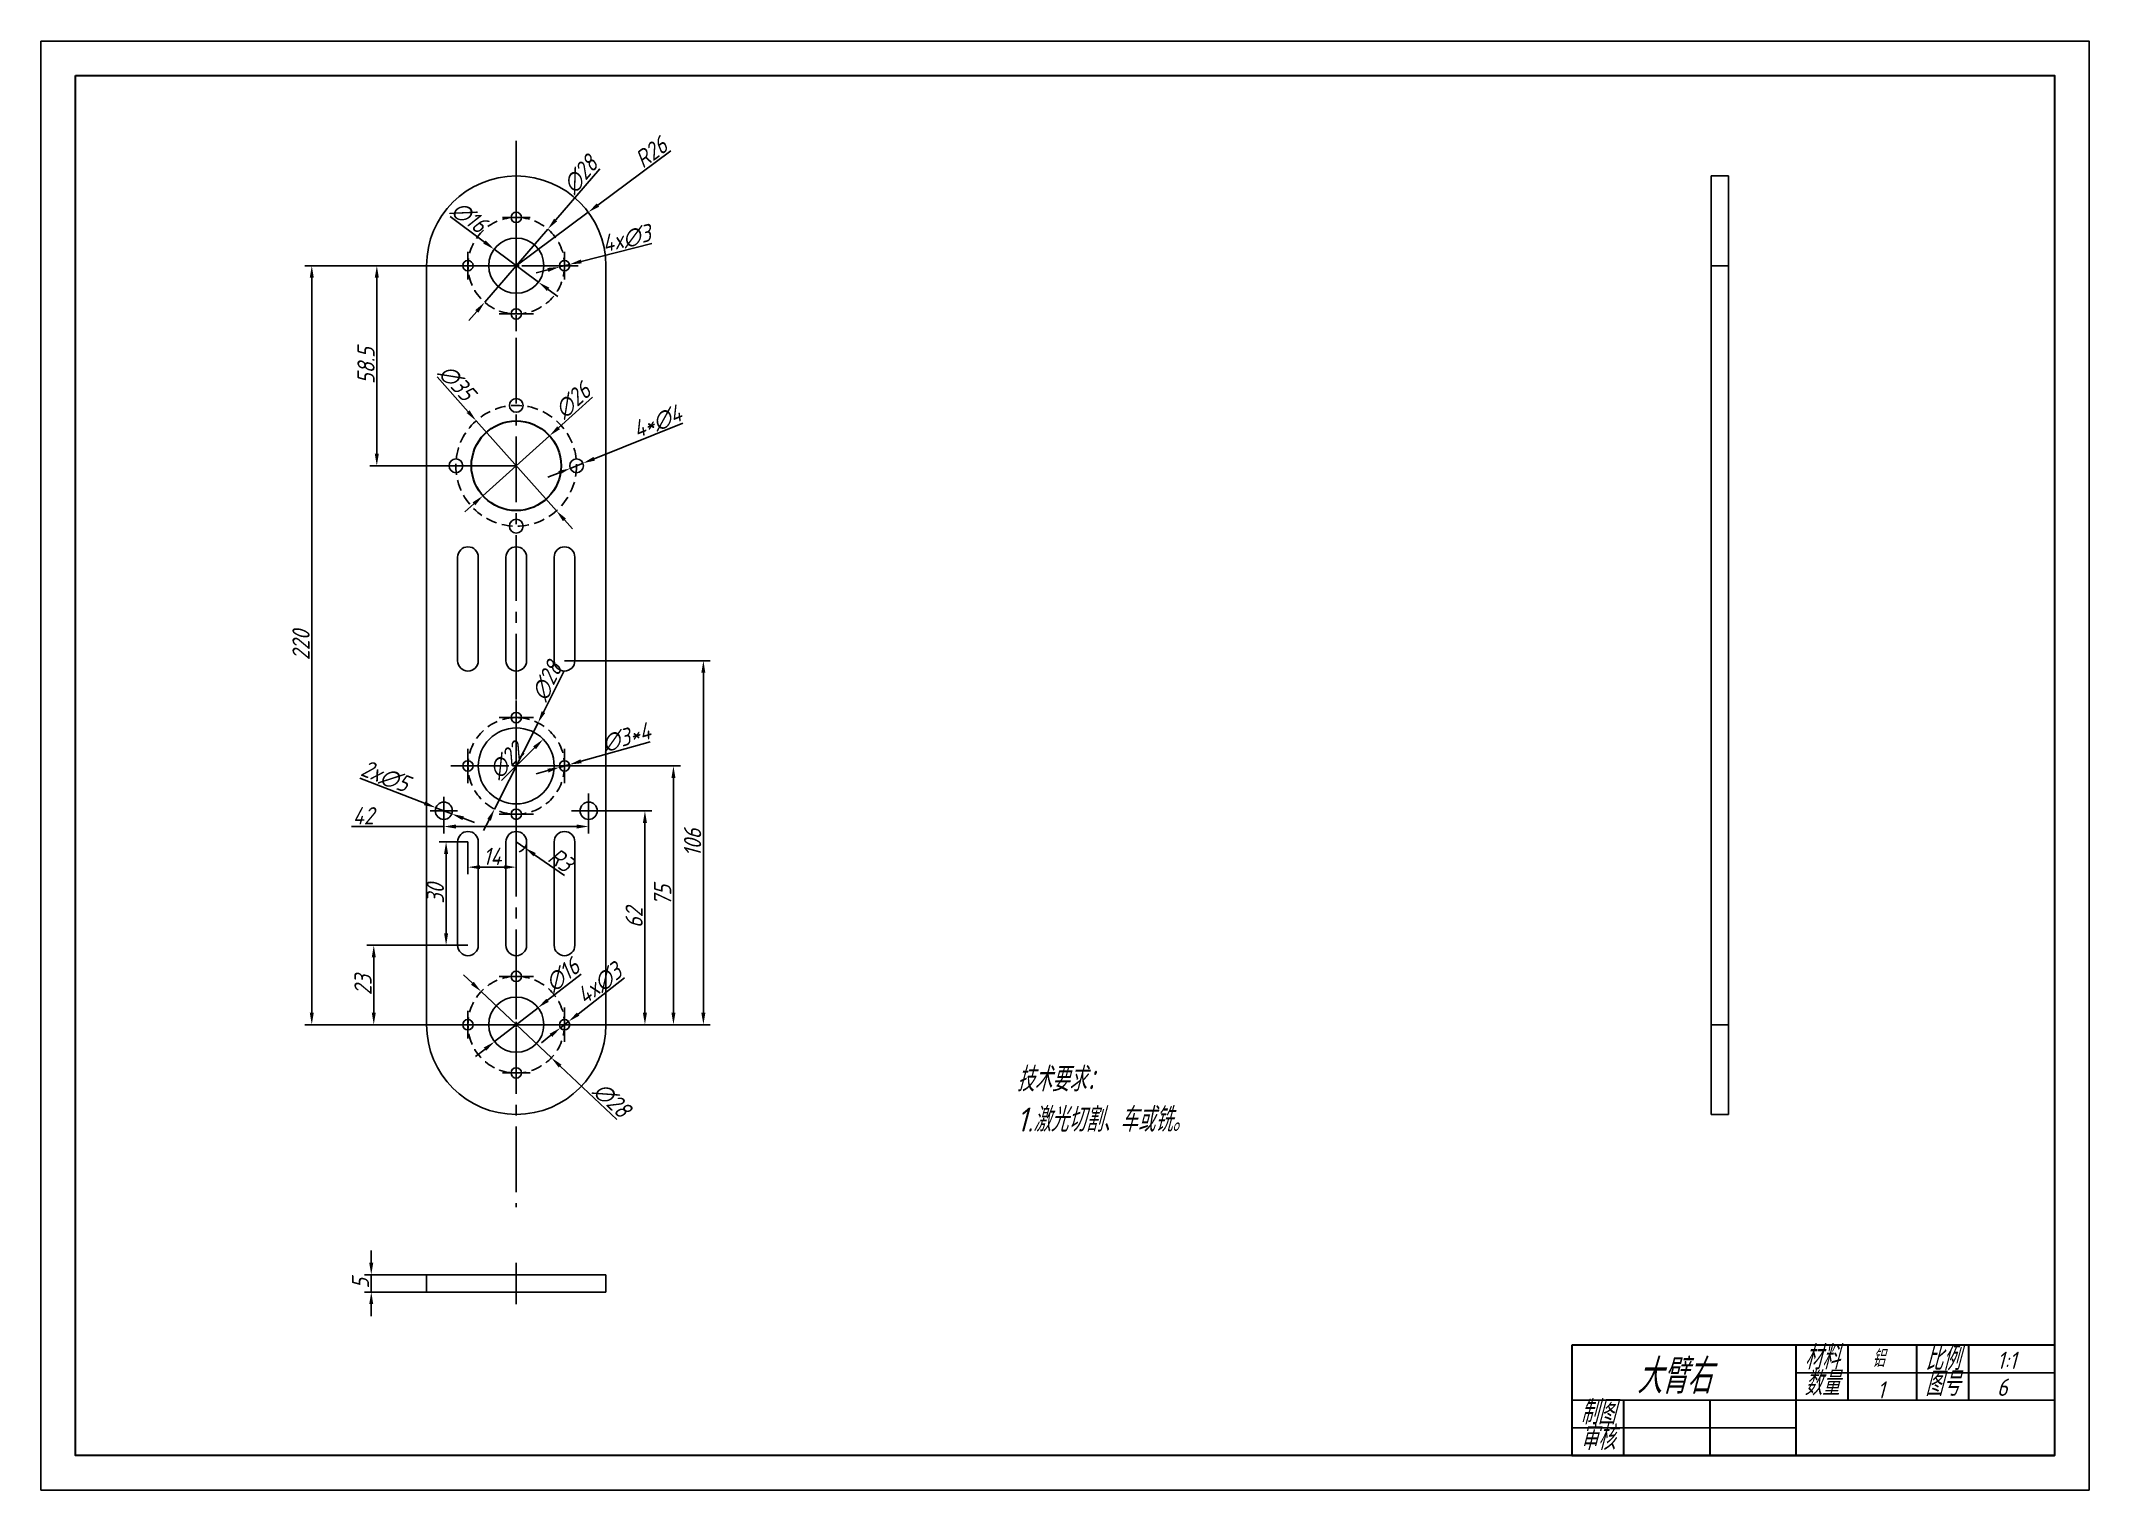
# Model space of a CAD drawing. Header units: millimetres. Extents: x 2734 to 3328, y 1528 to 1948.
import ezdxf

# ---------------------------------------------------------------- set-up
doc = ezdxf.new("R2010")
doc.units = ezdxf.units.MM
doc.linetypes.add('CENTER2', pattern=[28.575, 19.05, -3.175, 3.175, -3.175])
doc.linetypes.add('HIDDEN2', pattern=[4.7625, 3.175, -1.5875])
for name, color, linetype in [('10', 7, 'Continuous'), ('中心线', 1, 'CENTER2'), ('细实线', 3, 'Continuous'), ('虚线', 2, 'HIDDEN2')]:
    doc.layers.add(name, color=color, linetype=linetype)
doc.layers.add('粗实线', color=7, linetype='Continuous', lineweight=30)
doc.styles.get("Standard").update_dxf_attribs({"font": 'gbeitc.shx', "bigfont": 'gbcbig.shx'})
doc.dimstyles.new('ISO-25', dxfattribs={"dimtxt": 5, "dimasz": 3.5, "dimexe": 2, "dimexo": 0, "dimtad": 1, "dimdec": 0, "dimtxsty": 'Standard', "dimcen": 2.5, "dimadec": 0, "dimazin": 0, "dimtfac": 1, "dimtdec": 0, "dimtmove": 0, "dimatfit": 3, "dimfxl": 1, "dimarcsym": 0})

msp = doc.modelspace()

# ---------------------------------------------------------------- texts
at = {"layer": '中心线', "attachment_point": 1}
for s, width, insert, char_height in [('{\\C3;铝}', 10.4193, (3265.51, 1568.82), 5), ('{\\C3;1:1}', 7.1116, (3301.73, 1568.32), 5), ('\\pxqc;{\\C3;大臂右}', 40.8297, (3187.67, 1566.18), 10), ('{\\C3;1}', 6.7808, (3267, 1559.73), 5), ('{\\C3;6}', 6.7808, (3301.73, 1560.5), 5)]:
    msp.add_mtext_dynamic_manual_height_columns(s, width=width, gutter_width=17.5, heights=[0], dxfattribs=dict(at, insert=insert, char_height=char_height))
at = {"layer": '细实线', "char_height": 7, "attachment_point": 1}
for s, width, heights, insert in [('技术要求：\\P1.激光切割、车或铣。', 105.2251, [0], (3017.45, 1650.76)), ('\\pxqc;材料', 15, [0], (3243.44, 1570.15)), ('\\pxqc;比例', 15, [0], (3278.44, 1569.89)), ('\\pxqc;数量', 15, [0], (3243.44, 1562.61)), ('\\pxqc;图号', 15, [0], (3278.44, 1562.5)), ('\\pxqc;制图', 15, [8], (3178.44, 1554.22)), ('\\pxqc;审核', 15, [8.61], (3178.44, 1546.84))]:
    msp.add_mtext_dynamic_manual_height_columns(s, width=width, gutter_width=17.5, heights=heights, dxfattribs=dict(at, insert=insert))

# ---------------------------------------------------------------- blocks, each defined once
blk = doc.blocks.new('*U30')
at = {"layer": '中心线', "color": 0, "linetype": 'CENTER2', "transparency": 16777216}
blk.add_line((0, -6), (0, 6), dxfattribs=at)
blk = doc.blocks.new('*D31')
at = {"layer": 'Defpoints', "color": 0, "transparency": 16777216}
for p in [(2846.29, 1590.6), (2830.24, 1585.6), (2846.29, 1585.6)]:
    blk.add_point(p, dxfattribs=at)
at = {"layer": '细实线', "color": 0, "lineweight": -2, "transparency": 16777216}
for p, q in [((2830.24, 1594.1), (2830.24, 1597.6)), ((2846.29, 1590.6), (2828.24, 1590.6)), ((2830.24, 1590.6), (2830.24, 1585.6)), ((2846.29, 1585.6), (2828.24, 1585.6)), ((2830.24, 1582.1), (2830.24, 1578.6))]:
    blk.add_line(p, q, dxfattribs=at)
at = {"layer": '细实线', "color": 0, "transparency": 16777216}
for points in [[(2829.65, 1594.1), (2830.82, 1594.1), (2830.24, 1590.6)], [(2829.65, 1582.1), (2830.82, 1582.1), (2830.24, 1585.6)]]:
    blk.add_solid(points, dxfattribs=at)
at = {"layer": '细实线', "color": 0, "transparency": 16777216, "insert": (2827.11, 1588.1), "char_height": 5, "attachment_point": 5, "rotation": 90}
blk.add_mtext('5', dxfattribs=at)
blk = doc.blocks.new('SW_CENTERMARKSYMBOL_2')
at = {"layer": '10', "color": 0}
for p, q in [((-2.5, 0), (-4, 0)), ((0, 0), (-2.5, 0)), ((0, 2.5), (0, 4)), ((0, 0), (0, 2.5)), ((0, 0), (0, -2.5)), ((0, 0), (2.5, 0)), ((2.5, 0), (4, 0)), ((0, -2.5), (0, -4))]:
    blk.add_line(p, q, dxfattribs=at)
blk = doc.blocks.new('SW_CENTERMARKSYMBOL_3')
at = {"layer": '10', "color": 0}
for p, q in [((-2.5, 0), (-4, 0)), ((0, 0), (-2.5, 0)), ((0, 2.5), (0, 4)), ((0, 0), (0, 2.5)), ((0, 0), (0, -2.5)), ((0, 0), (2.5, 0)), ((2.5, 0), (4, 0)), ((0, -2.5), (0, -4))]:
    blk.add_line(p, q, dxfattribs=at)
blk = doc.blocks.new('SW_CENTERMARKSYMBOL_4')
at = {"layer": '10', "color": 0}
for p, q in [((-2.5, 0), (-4, 0)), ((0, 0), (-2.5, 0)), ((0, 2.5), (0, 4)), ((0, 0), (0, 2.5)), ((0, 0), (0, -2.5)), ((0, 0), (2.5, 0)), ((2.5, 0), (4, 0)), ((0, -2.5), (0, -4))]:
    blk.add_line(p, q, dxfattribs=at)
blk = doc.blocks.new('SW_CENTERMARKSYMBOL_6')
at = {"layer": '10', "color": 0}
for p, q in [((-2.5, 0), (-4, 0)), ((0, 0), (-2.5, 0)), ((0, 2.5), (0, 4)), ((0, 0), (0, 2.5)), ((0, 0), (0, -2.5)), ((0, 0), (2.5, 0)), ((2.5, 0), (4, 0)), ((0, -2.5), (0, -4))]:
    blk.add_line(p, q, dxfattribs=at)
blk = doc.blocks.new('SW_CENTERMARKSYMBOL_8')
at = {"layer": '10', "color": 0}
for p, q in [((-2.5, 0), (-4, 0)), ((0, 0), (-2.5, 0)), ((0, 2.5), (0, 4)), ((0, 0), (0, 2.5)), ((0, 0), (0, -2.5)), ((0, 0), (2.5, 0)), ((2.5, 0), (4, 0)), ((0, -2.5), (0, -4))]:
    blk.add_line(p, q, dxfattribs=at)
blk = doc.blocks.new('SW_CENTERMARKSYMBOL_10')
at = {"layer": '10', "color": 0}
for p, q in [((-2.5, 0), (-5, 0)), ((0, 0), (-2.5, 0)), ((0, 2.5), (0, 5)), ((0, 0), (0, 2.5)), ((0, 0), (0, -2.5)), ((0, 0), (2.5, 0)), ((2.5, 0), (5, 0)), ((0, -2.5), (0, -5))]:
    blk.add_line(p, q, dxfattribs=at)
blk = doc.blocks.new('SW_CENTERMARKSYMBOL_12')
at = {"layer": '10', "color": 0}
for p, q in [((-2.5, 0), (-5, 0)), ((0, 0), (-2.5, 0)), ((0, 2.5), (0, 5)), ((0, 0), (0, 2.5)), ((0, 0), (0, -2.5)), ((0, 0), (2.5, 0)), ((2.5, 0), (5, 0)), ((0, -2.5), (0, -5))]:
    blk.add_line(p, q, dxfattribs=at)
blk = doc.blocks.new('SW_CENTERMARKSYMBOL_13')
at = {"layer": '10', "color": 0}
for p, q in [((-2.5, 0), (-4, 0)), ((0, 0), (-2.5, 0)), ((0, 2.5), (0, 4)), ((0, 0), (0, 2.5)), ((0, 0), (0, -2.5)), ((0, 0), (2.5, 0)), ((2.5, 0), (4, 0)), ((0, -2.5), (0, -4))]:
    blk.add_line(p, q, dxfattribs=at)
blk = doc.blocks.new('*U54')
at = {"layer": '中心线', "color": 0, "linetype": 'CENTER2', "transparency": 16777216}
for p, q in [((0, 1.6), (0, 11.5)), ((-11.5, 0), (-1.6, 0)), ((1.6, 0), (11.5, 0)), ((0, -11.5), (0, -1.6))]:
    blk.add_line(p, q, dxfattribs=at)
at = {"layer": '中心线', "color": 0, "linetype": 'Continuous', "transparency": 16777216}
for p, q in [((-0.8, 0), (0.8, 0)), ((0, -0.8), (0, 0.8))]:
    blk.add_line(p, q, dxfattribs=at)
blk = doc.blocks.new('*U55')
at = {"layer": '中心线', "color": 0, "linetype": 'CENTER2', "transparency": 16777216}
for p, q in [((-5, 0), (-0.3, 0)), ((0, 0.3), (0, 5)), ((0.3, 0), (5, 0)), ((0, -5), (0, -0.3))]:
    blk.add_line(p, q, dxfattribs=at)
at = {"layer": '中心线', "color": 0, "linetype": 'Continuous', "transparency": 16777216}
for p, q in [((-0.15, 0), (0.15, 0)), ((0, -0.15), (0, 0.15))]:
    blk.add_line(p, q, dxfattribs=at)
blk = doc.blocks.new('*U56')
at = {"layer": '中心线', "color": 0, "linetype": 'CENTER2', "transparency": 16777216}
for p, q in [((0, 1.6), (0, 11.5)), ((-11.5, 0), (-1.6, 0)), ((1.6, 0), (11.5, 0)), ((0, -11.5), (0, -1.6))]:
    blk.add_line(p, q, dxfattribs=at)
at = {"layer": '中心线', "color": 0, "linetype": 'Continuous', "transparency": 16777216}
for p, q in [((-0.8, 0), (0.8, 0)), ((0, -0.8), (0, 0.8))]:
    blk.add_line(p, q, dxfattribs=at)
blk = doc.blocks.new('*U57')
at = {"layer": '中心线', "color": 0, "linetype": 'CENTER2', "transparency": 16777216}
for p, q in [((-5, 0), (-0.3, 0)), ((0, 0.3), (0, 5)), ((0.3, 0), (5, 0)), ((0, -5), (0, -0.3))]:
    blk.add_line(p, q, dxfattribs=at)
at = {"layer": '中心线', "color": 0, "linetype": 'Continuous', "transparency": 16777216}
for p, q in [((-0.15, 0), (0.15, 0)), ((0, -0.15), (0, 0.15))]:
    blk.add_line(p, q, dxfattribs=at)
blk = doc.blocks.new('*U58')
at = {"layer": '中心线', "color": 0, "linetype": 'CENTER2', "transparency": 16777216}
blk.add_line((0, 146.21), (0, -162.85), dxfattribs=at)
blk = doc.blocks.new('*D60')
at = {"layer": 'Defpoints', "color": 0, "lineweight": 25, "transparency": 16777216}
for p in [(2893.18, 1898.59), (2872.29, 1883.1)]:
    blk.add_point(p, dxfattribs=at)
at = {"layer": '细实线', "color": 0, "lineweight": -2, "transparency": 16777216}
for p, q in [((2917.13, 1916.35), (2895.99, 1900.67)), ((2872.29, 1883.1), (2893.18, 1898.59))]:
    blk.add_line(p, q, dxfattribs=at)
at = {"layer": '细实线', "color": 0, "lineweight": 25, "transparency": 16777216}
blk.add_solid([(2895.64, 1901.14), (2896.34, 1900.2), (2893.18, 1898.59)], dxfattribs=at)
at = {"layer": '细实线', "color": 0, "transparency": 16777216, "insert": (2911.37, 1915.97), "char_height": 5, "attachment_point": 5, "rotation": 36.56163}
blk.add_mtext('R26', dxfattribs=at)
blk = doc.blocks.new('*D61')
at = {"layer": 'Defpoints', "color": 0, "lineweight": 25, "transparency": 16777216}
for p in [(2865.87, 1887.87), (2878.72, 1878.33)]:
    blk.add_point(p, dxfattribs=at)
at = {"layer": '细实线', "color": 0, "lineweight": -2, "transparency": 16777216}
for p, q in [((2853.14, 1897.32), (2863.06, 1889.95)), ((2878.72, 1878.33), (2865.87, 1887.87)), ((2881.53, 1876.24), (2884.34, 1874.15))]:
    blk.add_line(p, q, dxfattribs=at)
at = {"layer": '细实线', "color": 0, "lineweight": 25, "transparency": 16777216}
for points in [[(2863.41, 1890.42), (2862.71, 1889.49), (2865.87, 1887.87)], [(2881.87, 1876.71), (2881.18, 1875.77), (2878.72, 1878.33)]]:
    blk.add_solid(points, dxfattribs=at)
at = {"layer": '细实线', "color": 0, "transparency": 16777216, "insert": (2858.56, 1897.19), "char_height": 5, "attachment_point": 5, "rotation": 323.40131}
blk.add_mtext('∅16', dxfattribs=at)
blk = doc.blocks.new('*D62')
at = {"layer": 'Defpoints', "color": 0, "lineweight": 25, "transparency": 16777216}
for p in [(2887.75, 1883.47), (2884.84, 1882.73)]:
    blk.add_point(p, dxfattribs=at)
at = {"layer": '细实线', "color": 0, "lineweight": -2, "transparency": 16777216}
for p, q in [((2911.57, 1889.51), (2891.14, 1884.33)), ((2884.84, 1882.73), (2887.75, 1883.47)), ((2881.45, 1881.87), (2878.05, 1881.01))]:
    blk.add_line(p, q, dxfattribs=at)
at = {"layer": '细实线', "color": 0, "lineweight": 25, "transparency": 16777216}
for points in [[(2891, 1884.89), (2891.28, 1883.76), (2887.75, 1883.47)], [(2881.3, 1882.43), (2881.59, 1881.3), (2884.84, 1882.73)]]:
    blk.add_solid(points, dxfattribs=at)
at = {"layer": '细实线', "color": 0, "transparency": 16777216, "insert": (2904.23, 1890.88), "char_height": 5, "attachment_point": 5, "rotation": 14.24577}
blk.add_mtext('4x∅3', dxfattribs=at)
blk = doc.blocks.new('*D63')
at = {"layer": 'Defpoints', "color": 0, "lineweight": 25, "transparency": 16777216}
for p in [(2878.6, 1668.02), (2865.99, 1658.18)]:
    blk.add_point(p, dxfattribs=at)
at = {"layer": '细实线', "color": 0, "lineweight": -2, "transparency": 16777216}
for p, q in [((2891.1, 1677.77), (2881.36, 1670.17)), ((2865.99, 1658.18), (2878.6, 1668.02)), ((2863.23, 1656.02), (2860.47, 1653.87))]:
    blk.add_line(p, q, dxfattribs=at)
at = {"layer": '细实线', "color": 0, "lineweight": 25, "transparency": 16777216}
for points in [[(2881, 1670.63), (2881.72, 1669.71), (2878.6, 1668.02)], [(2862.87, 1656.48), (2863.58, 1655.56), (2865.99, 1658.18)]]:
    blk.add_solid(points, dxfattribs=at)
at = {"layer": '细实线', "color": 0, "transparency": 16777216, "insert": (2885.69, 1677.51), "char_height": 5, "attachment_point": 5, "rotation": 37.95899}
blk.add_mtext('∅16', dxfattribs=at)
blk = doc.blocks.new('*D64')
at = {"layer": 'Defpoints', "color": 0, "lineweight": 25, "transparency": 16777216}
for p in [(2887.48, 1664.02), (2885.11, 1662.18)]:
    blk.add_point(p, dxfattribs=at)
at = {"layer": '细实线', "color": 0, "lineweight": -2, "transparency": 16777216}
for p, q in [((2903.68, 1676.64), (2890.24, 1666.17)), ((2885.11, 1662.18), (2887.48, 1664.02)), ((2882.35, 1660.02), (2879.59, 1657.87))]:
    blk.add_line(p, q, dxfattribs=at)
at = {"layer": '细实线', "color": 0, "lineweight": 25, "transparency": 16777216}
for points in [[(2889.88, 1666.63), (2890.6, 1665.71), (2887.48, 1664.02)], [(2881.99, 1660.48), (2882.71, 1659.56), (2885.11, 1662.18)]]:
    blk.add_solid(points, dxfattribs=at)
at = {"layer": '细实线', "color": 0, "transparency": 16777216, "insert": (2896.42, 1674.95), "char_height": 5, "attachment_point": 5, "rotation": 37.92267}
blk.add_mtext('4x∅3', dxfattribs=at)
blk = doc.blocks.new('*D59')
at = {"layer": 'Defpoints', "color": 0, "lineweight": 25, "transparency": 16777216}
for p in [(2872.29, 1883.1), (2812.99, 1663.1), (2872.29, 1663.1)]:
    blk.add_point(p, dxfattribs=at)
at = {"layer": '细实线', "color": 0, "lineweight": -2, "transparency": 16777216}
for p, q in [((2872.29, 1883.1), (2810.99, 1883.1)), ((2812.99, 1879.6), (2812.99, 1666.6)), ((2872.29, 1663.1), (2810.99, 1663.1))]:
    blk.add_line(p, q, dxfattribs=at)
at = {"layer": '细实线', "color": 0, "lineweight": 25, "transparency": 16777216}
for points in [[(2812.41, 1879.6), (2813.57, 1879.6), (2812.99, 1883.1)], [(2812.41, 1666.6), (2813.57, 1666.6), (2812.99, 1663.1)]]:
    blk.add_solid(points, dxfattribs=at)
at = {"layer": '细实线', "color": 0, "transparency": 16777216, "insert": (2809.87, 1773.1), "char_height": 5, "attachment_point": 5, "rotation": 90}
blk.add_mtext('220', dxfattribs=at)
blk = doc.blocks.new('*D65')
at = {"layer": 'Defpoints', "color": 0, "lineweight": 25, "transparency": 16777216}
for p in [(2893.29, 1725.1), (2909.61, 1725.1), (2872.29, 1663.1)]:
    blk.add_point(p, dxfattribs=at)
at = {"layer": '细实线', "color": 0, "lineweight": -2, "transparency": 16777216}
for p, q in [((2893.29, 1725.1), (2911.61, 1725.1)), ((2909.61, 1666.6), (2909.61, 1721.6)), ((2872.29, 1663.1), (2911.61, 1663.1))]:
    blk.add_line(p, q, dxfattribs=at)
at = {"layer": '细实线', "color": 0, "lineweight": 25, "transparency": 16777216}
for points in [[(2909.02, 1721.6), (2910.19, 1721.6), (2909.61, 1725.1)], [(2909.02, 1666.6), (2910.19, 1666.6), (2909.61, 1663.1)]]:
    blk.add_solid(points, dxfattribs=at)
at = {"layer": '细实线', "color": 0, "transparency": 16777216, "insert": (2906.48, 1694.1), "char_height": 5, "attachment_point": 5, "rotation": 90}
blk.add_mtext('62', dxfattribs=at)
blk = doc.blocks.new('*D66')
at = {"layer": 'Defpoints', "color": 0, "lineweight": 25, "transparency": 16777216}
for p in [(2851.29, 1725.1), (2893.29, 1725.1), (2851.29, 1720.54)]:
    blk.add_point(p, dxfattribs=at)
at = {"layer": '细实线', "color": 0, "lineweight": -2, "transparency": 16777216}
for p, q in [((2851.29, 1725.1), (2851.29, 1718.54)), ((2893.29, 1725.1), (2893.29, 1718.54)), ((2851.29, 1720.54), (2824.49, 1720.54)), ((2889.79, 1720.54), (2854.79, 1720.54))]:
    blk.add_line(p, q, dxfattribs=at)
at = {"layer": '细实线', "color": 0, "lineweight": 25, "transparency": 16777216}
for points in [[(2854.79, 1721.12), (2854.79, 1719.95), (2851.29, 1720.54)], [(2889.79, 1721.12), (2889.79, 1719.95), (2893.29, 1720.54)]]:
    blk.add_solid(points, dxfattribs=at)
at = {"layer": '细实线', "color": 0, "transparency": 16777216, "insert": (2827.93, 1723.66), "char_height": 5, "attachment_point": 5}
blk.add_mtext('42', dxfattribs=at)
blk = doc.blocks.new('*D67')
at = {"layer": 'Defpoints', "color": 0, "lineweight": 25, "transparency": 16777216}
for p in [(2881.44, 1893.7), (2863.15, 1872.5)]:
    blk.add_point(p, dxfattribs=at)
at = {"layer": '细实线', "color": 0, "lineweight": -2, "transparency": 16777216}
for p, q in [((2896.53, 1911.18), (2883.73, 1896.35)), ((2863.15, 1872.5), (2881.44, 1893.7)), ((2860.86, 1869.85), (2858.57, 1867.2))]:
    blk.add_line(p, q, dxfattribs=at)
at = {"layer": '细实线', "color": 0, "lineweight": 25, "transparency": 16777216}
for points in [[(2883.28, 1896.73), (2884.17, 1895.97), (2881.44, 1893.7)], [(2860.42, 1870.23), (2861.3, 1869.47), (2863.15, 1872.5)]]:
    blk.add_solid(points, dxfattribs=at)
at = {"layer": '细实线', "color": 0, "transparency": 16777216, "insert": (2890.93, 1909.48), "char_height": 5, "attachment_point": 5, "rotation": 49.20895}
blk.add_mtext('∅28', dxfattribs=at)
blk = doc.blocks.new('*D68')
at = {"layer": 'Defpoints', "color": 0, "lineweight": 25, "transparency": 16777216}
for p in [(2862.11, 1672.7), (2882.48, 1653.49)]:
    blk.add_point(p, dxfattribs=at)
at = {"layer": '细实线', "color": 0, "lineweight": -2, "transparency": 16777216}
for p, q in [((2859.56, 1675.1), (2857.01, 1677.51)), ((2862.11, 1672.7), (2882.48, 1653.49)), ((2901.45, 1635.6), (2885.02, 1651.09))]:
    blk.add_line(p, q, dxfattribs=at)
at = {"layer": '细实线', "color": 0, "lineweight": 25, "transparency": 16777216}
for points in [[(2859.96, 1675.53), (2859.16, 1674.68), (2862.11, 1672.7)], [(2885.42, 1651.52), (2884.62, 1650.67), (2882.48, 1653.49)]]:
    blk.add_solid(points, dxfattribs=at)
at = {"layer": '细实线', "color": 0, "transparency": 16777216, "insert": (2899.99, 1641.27), "char_height": 5, "attachment_point": 5, "rotation": 316.67839}
blk.add_mtext('∅28', dxfattribs=at)
blk = doc.blocks.new('*D69')
at = {"layer": 'Defpoints', "color": 0, "lineweight": 25, "transparency": 16777216}
for p in [(2830.96, 1686.1), (2858.29, 1686.1), (2872.29, 1663.1)]:
    blk.add_point(p, dxfattribs=at)
at = {"layer": '细实线', "color": 0, "lineweight": -2, "transparency": 16777216}
for p, q in [((2858.29, 1686.1), (2828.96, 1686.1)), ((2830.96, 1666.6), (2830.96, 1682.6)), ((2872.29, 1663.1), (2828.96, 1663.1))]:
    blk.add_line(p, q, dxfattribs=at)
at = {"layer": '细实线', "color": 0, "lineweight": 25, "transparency": 16777216}
for points in [[(2830.38, 1682.6), (2831.55, 1682.6), (2830.96, 1686.1)], [(2830.38, 1666.6), (2831.55, 1666.6), (2830.96, 1663.1)]]:
    blk.add_solid(points, dxfattribs=at)
at = {"layer": '细实线', "color": 0, "lineweight": 25, "transparency": 16777216, "insert": (2827.84, 1674.6), "char_height": 5, "attachment_point": 5, "rotation": 90}
blk.add_mtext('23', dxfattribs=at)
blk = doc.blocks.new('*D70')
at = {"layer": 'Defpoints', "color": 0, "lineweight": 25, "transparency": 16777216}
for p in [(2851.94, 1716.1), (2858.29, 1716.1), (2858.29, 1686.1)]:
    blk.add_point(p, dxfattribs=at)
at = {"layer": '细实线', "color": 0, "lineweight": -2, "transparency": 16777216}
for p, q in [((2858.29, 1716.1), (2849.94, 1716.1)), ((2851.94, 1689.6), (2851.94, 1712.6)), ((2858.29, 1686.1), (2849.94, 1686.1))]:
    blk.add_line(p, q, dxfattribs=at)
at = {"layer": '细实线', "color": 0, "lineweight": 25, "transparency": 16777216}
for points in [[(2851.36, 1712.6), (2852.53, 1712.6), (2851.94, 1716.1)], [(2851.36, 1689.6), (2852.53, 1689.6), (2851.94, 1686.1)]]:
    blk.add_solid(points, dxfattribs=at)
at = {"layer": '细实线', "color": 0, "lineweight": 25, "transparency": 16777216, "insert": (2848.82, 1701.1), "char_height": 5, "attachment_point": 5, "rotation": 90}
blk.add_mtext('30', dxfattribs=at)
blk = doc.blocks.new('*D71')
at = {"layer": 'Defpoints', "color": 0, "lineweight": 25, "transparency": 16777216}
for p in [(2858.29, 1716.1), (2872.29, 1716.1), (2872.29, 1708.76)]:
    blk.add_point(p, dxfattribs=at)
at = {"layer": '细实线', "color": 0, "lineweight": -2, "transparency": 16777216}
for p, q in [((2858.29, 1716.1), (2858.29, 1706.76)), ((2872.29, 1716.1), (2872.29, 1706.76)), ((2861.79, 1708.76), (2868.79, 1708.76))]:
    blk.add_line(p, q, dxfattribs=at)
at = {"layer": '细实线', "color": 0, "lineweight": 25, "transparency": 16777216}
for points in [[(2861.79, 1709.34), (2861.79, 1708.18), (2858.29, 1708.76)], [(2868.79, 1709.34), (2868.79, 1708.18), (2872.29, 1708.76)]]:
    blk.add_solid(points, dxfattribs=at)
at = {"layer": '细实线', "color": 0, "lineweight": 25, "transparency": 16777216, "insert": (2865.29, 1711.88), "char_height": 5, "attachment_point": 5}
blk.add_mtext('14', dxfattribs=at)
blk = doc.blocks.new('*D72')
at = {"layer": 'Defpoints', "color": 0, "lineweight": 25, "transparency": 16777216}
for p in [(2872.29, 1716.1), (2874.75, 1714.38)]:
    blk.add_point(p, dxfattribs=at)
at = {"layer": '细实线', "color": 0, "lineweight": -2, "transparency": 16777216}
for p, q in [((2872.29, 1716.1), (2874.75, 1714.38)), ((2886.28, 1706.3), (2877.62, 1712.37))]:
    blk.add_line(p, q, dxfattribs=at)
blk.add_arc((2872.29, 1716.1), 3, 286.79107, 0, dxfattribs=at)
at = {"layer": '细实线', "color": 0, "lineweight": 25, "transparency": 16777216}
blk.add_solid([(2877.95, 1712.85), (2877.28, 1711.89), (2874.75, 1714.38)], dxfattribs=at)
at = {"layer": '细实线', "color": 0, "lineweight": 25, "transparency": 16777216, "insert": (2885.18, 1710.89), "char_height": 5, "attachment_point": 5, "rotation": 324.98826}
blk.add_mtext('R3', dxfattribs=at)
blk = doc.blocks.new('*D73')
at = {"layer": 'Defpoints', "color": 0, "lineweight": 25, "transparency": 16777216}
for p in [(2886.29, 1768.6), (2926.56, 1768.6), (2872.29, 1663.1)]:
    blk.add_point(p, dxfattribs=at)
at = {"layer": '细实线', "color": 0, "lineweight": -2, "transparency": 16777216}
for p, q in [((2886.29, 1768.6), (2928.56, 1768.6)), ((2926.56, 1666.6), (2926.56, 1765.1)), ((2872.29, 1663.1), (2928.56, 1663.1))]:
    blk.add_line(p, q, dxfattribs=at)
at = {"layer": '细实线', "color": 0, "lineweight": 25, "transparency": 16777216}
for points in [[(2925.97, 1765.1), (2927.14, 1765.1), (2926.56, 1768.6)], [(2925.97, 1666.6), (2927.14, 1666.6), (2926.56, 1663.1)]]:
    blk.add_solid(points, dxfattribs=at)
at = {"layer": '细实线', "color": 0, "lineweight": 25, "transparency": 16777216, "insert": (2923.43, 1715.85), "char_height": 5, "attachment_point": 5, "rotation": 90}
blk.add_mtext('106', dxfattribs=at)
blk = doc.blocks.new('*D74')
at = {"layer": 'Defpoints', "color": 0, "lineweight": 25, "transparency": 16777216}
for p in [(2848.96, 1726), (2853.62, 1724.19)]:
    blk.add_point(p, dxfattribs=at)
at = {"layer": '细实线', "color": 0, "lineweight": -2, "transparency": 16777216}
for p, q in [((2826.89, 1734.58), (2845.7, 1727.27)), ((2853.62, 1724.19), (2848.96, 1726)), ((2856.89, 1722.92), (2860.15, 1721.66))]:
    blk.add_line(p, q, dxfattribs=at)
at = {"layer": '细实线', "color": 0, "lineweight": 25, "transparency": 16777216}
for points in [[(2845.91, 1727.81), (2845.49, 1726.73), (2848.96, 1726)], [(2857.1, 1723.47), (2856.67, 1722.38), (2853.62, 1724.19)]]:
    blk.add_solid(points, dxfattribs=at)
at = {"layer": '细实线', "color": 0, "lineweight": 25, "transparency": 16777216, "insert": (2834.24, 1735.08), "char_height": 5, "attachment_point": 5, "rotation": 338.76252}
blk.add_mtext('2x∅5', dxfattribs=at)
blk = doc.blocks.new('*D76')
at = {"layer": 'Defpoints', "color": 0, "lineweight": 25, "transparency": 16777216}
for p in [(2872.29, 1883.1), (2831.85, 1825.1), (2872.29, 1825.1)]:
    blk.add_point(p, dxfattribs=at)
at = {"layer": '细实线', "color": 0, "lineweight": -2, "transparency": 16777216}
for p, q in [((2872.29, 1883.1), (2829.85, 1883.1)), ((2831.85, 1879.6), (2831.85, 1828.6)), ((2872.29, 1825.1), (2829.85, 1825.1))]:
    blk.add_line(p, q, dxfattribs=at)
at = {"layer": '细实线', "color": 0, "lineweight": 25, "transparency": 16777216}
for points in [[(2831.26, 1879.6), (2832.43, 1879.6), (2831.85, 1883.1)], [(2831.26, 1828.6), (2832.43, 1828.6), (2831.85, 1825.1)]]:
    blk.add_solid(points, dxfattribs=at)
at = {"layer": '细实线', "color": 0, "lineweight": 25, "transparency": 16777216, "insert": (2828.72, 1854.1), "char_height": 5, "attachment_point": 5, "rotation": 90}
blk.add_mtext('58.5', dxfattribs=at)
blk = doc.blocks.new('*D77')
at = {"layer": 'Defpoints', "color": 0, "lineweight": 25, "transparency": 16777216}
for p in [(2881.96, 1833.79), (2862.62, 1816.41)]:
    blk.add_point(p, dxfattribs=at)
at = {"layer": '细实线', "color": 0, "lineweight": -2, "transparency": 16777216}
for p, q in [((2894.38, 1844.94), (2884.57, 1836.12)), ((2862.62, 1816.41), (2881.96, 1833.79)), ((2860.02, 1814.07), (2857.41, 1811.73))]:
    blk.add_line(p, q, dxfattribs=at)
at = {"layer": '细实线', "color": 0, "lineweight": 25, "transparency": 16777216}
for points in [[(2884.18, 1836.56), (2884.96, 1835.69), (2881.96, 1833.79)], [(2859.63, 1814.5), (2860.41, 1813.64), (2862.62, 1816.41)]]:
    blk.add_solid(points, dxfattribs=at)
at = {"layer": '细实线', "color": 0, "lineweight": 25, "transparency": 16777216, "insert": (2888.69, 1844.03), "char_height": 5, "attachment_point": 5, "rotation": 41.93611}
blk.add_mtext('∅26', dxfattribs=at)
blk = doc.blocks.new('*D78')
at = {"layer": 'Defpoints', "color": 0, "lineweight": 25, "transparency": 16777216}
for p in [(2860.65, 1838.16), (2883.94, 1812.03)]:
    blk.add_point(p, dxfattribs=at)
at = {"layer": '细实线', "color": 0, "lineweight": -2, "transparency": 16777216}
for p, q in [((2849.34, 1850.85), (2858.32, 1840.78)), ((2883.94, 1812.03), (2860.65, 1838.16)), ((2886.26, 1809.42), (2888.59, 1806.81))]:
    blk.add_line(p, q, dxfattribs=at)
at = {"layer": '细实线', "color": 0, "lineweight": 25, "transparency": 16777216}
for points in [[(2858.76, 1841.16), (2857.89, 1840.39), (2860.65, 1838.16)], [(2886.7, 1809.81), (2885.83, 1809.03), (2883.94, 1812.03)]]:
    blk.add_solid(points, dxfattribs=at)
at = {"layer": '细实线', "color": 0, "lineweight": 25, "transparency": 16777216, "insert": (2855, 1849.2), "char_height": 5, "attachment_point": 5, "rotation": 311.70535}
blk.add_mtext('∅35', dxfattribs=at)
blk = doc.blocks.new('*U80')
at = {"layer": '粗实线', "lineweight": 25}
blk.add_circle((0, 0), 1.5, dxfattribs=at)
blk = doc.blocks.new('*U81')
at = {"layer": '粗实线', "color": 0, "linetype": 'ByBlock', "lineweight": -2, "transparency": 16777216}
blk.add_blockref('*U80', (2872.29, 1752.1), dxfattribs=at)
for p, rotation in [((2858.29, 1738.1), 89.99999999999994), ((2886.29, 1738.1), 269.9999999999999), ((2872.29, 1724.1), 180)]:
    blk.add_blockref('*U80', p, dxfattribs=dict(at, rotation=rotation))
blk = doc.blocks.new('*U83')
at = {"layer": '中心线', "color": 0, "linetype": 'CENTER2', "lineweight": 25, "transparency": 16777216}
for p, q in [((0, 2.2), (0, 14.5)), ((-14.5, 0), (-2.2, 0)), ((2.2, 0), (14.5, 0)), ((0, -14.5), (0, -2.2))]:
    blk.add_line(p, q, dxfattribs=at)
at = {"layer": '中心线', "color": 0, "linetype": 'Continuous', "lineweight": 25, "transparency": 16777216}
for p, q in [((-1.1, 0), (1.1, 0)), ((0, -1.1), (0, 1.1))]:
    blk.add_line(p, q, dxfattribs=at)
blk = doc.blocks.new('*U84')
at = {"layer": '中心线', "color": 0, "linetype": 'CENTER2', "lineweight": 25, "transparency": 16777216}
for p, q in [((-5, 0), (-0.3, 0)), ((0, 0.3), (0, 5)), ((0.3, 0), (5, 0)), ((0, -5), (0, -0.3))]:
    blk.add_line(p, q, dxfattribs=at)
at = {"layer": '中心线', "color": 0, "linetype": 'Continuous', "lineweight": 25, "transparency": 16777216}
for p, q in [((-0.15, 0), (0.15, 0)), ((0, -0.15), (0, 0.15))]:
    blk.add_line(p, q, dxfattribs=at)
blk = doc.blocks.new('*U85')
at = {"layer": '中心线', "color": 0, "linetype": 'CENTER2', "lineweight": 25, "transparency": 16777216}
for p, q in [((-5, 0), (-0.3, 0)), ((0, 0.3), (0, 5)), ((0.3, 0), (5, 0)), ((0, -5), (0, -0.3))]:
    blk.add_line(p, q, dxfattribs=at)
at = {"layer": '中心线', "color": 0, "linetype": 'Continuous', "lineweight": 25, "transparency": 16777216}
for p, q in [((-0.15, 0), (0.15, 0)), ((0, -0.15), (0, 0.15))]:
    blk.add_line(p, q, dxfattribs=at)
blk = doc.blocks.new('*U86')
at = {"layer": '中心线', "color": 0, "linetype": 'CENTER2', "lineweight": 25, "transparency": 16777216}
for p, q in [((-5, 0), (-0.3, 0)), ((0, 0.3), (0, 5)), ((0.3, 0), (5, 0)), ((0, -5), (0, -0.3))]:
    blk.add_line(p, q, dxfattribs=at)
at = {"layer": '中心线', "color": 0, "linetype": 'Continuous', "lineweight": 25, "transparency": 16777216}
for p, q in [((-0.15, 0), (0.15, 0)), ((0, -0.15), (0, 0.15))]:
    blk.add_line(p, q, dxfattribs=at)
blk = doc.blocks.new('*U87')
at = {"layer": '中心线', "color": 0, "linetype": 'CENTER2', "lineweight": 25, "transparency": 16777216}
for p, q in [((-5, 0), (-0.3, 0)), ((0, 0.3), (0, 5)), ((0.3, 0), (5, 0)), ((0, -5), (0, -0.3))]:
    blk.add_line(p, q, dxfattribs=at)
at = {"layer": '中心线', "color": 0, "linetype": 'Continuous', "lineweight": 25, "transparency": 16777216}
for p, q in [((-0.15, 0), (0.15, 0)), ((0, -0.15), (0, 0.15))]:
    blk.add_line(p, q, dxfattribs=at)
blk = doc.blocks.new('*D88')
at = {"layer": 'Defpoints', "color": 0, "lineweight": 25, "transparency": 16777216}
for p in [(2880.11, 1745.84), (2864.48, 1730.35)]:
    blk.add_point(p, dxfattribs=at)
at = {"layer": '细实线', "color": 0, "lineweight": -2, "transparency": 16777216}
blk.add_line((2868.03, 1733.87), (2877.62, 1743.38), dxfattribs=at)
at = {"layer": '细实线', "color": 0, "lineweight": 25, "transparency": 16777216}
blk.add_solid([(2877.21, 1743.79), (2878.03, 1742.96), (2880.11, 1745.84)], dxfattribs=at)
at = {"layer": '细实线', "color": 0, "lineweight": 25, "transparency": 16777216, "insert": (2869.38, 1739.61), "char_height": 5, "attachment_point": 5, "rotation": 44.74785}
blk.add_mtext('∅22', dxfattribs=at)
blk = doc.blocks.new('*D89')
at = {"layer": 'Defpoints', "color": 0, "lineweight": 25, "transparency": 16777216}
for p in [(2884.85, 1737.69), (2887.74, 1738.5)]:
    blk.add_point(p, dxfattribs=at)
at = {"layer": '细实线', "color": 0, "lineweight": -2, "transparency": 16777216}
for p, q in [((2911.15, 1745.1), (2891.11, 1739.45)), ((2881.48, 1736.74), (2878.11, 1735.79)), ((2884.85, 1737.69), (2887.74, 1738.5))]:
    blk.add_line(p, q, dxfattribs=at)
at = {"layer": '细实线', "color": 0, "lineweight": 25, "transparency": 16777216}
for points in [[(2881.32, 1737.3), (2881.64, 1736.18), (2884.85, 1737.69)], [(2890.95, 1740.02), (2891.26, 1738.89), (2887.74, 1738.5)]]:
    blk.add_solid(points, dxfattribs=at)
at = {"layer": '细实线', "color": 0, "lineweight": 25, "transparency": 16777216, "insert": (2904.19, 1746.39), "char_height": 5, "attachment_point": 5, "rotation": 15.73675}
blk.add_mtext('∅3*4', dxfattribs=at)
blk = doc.blocks.new('*D90')
at = {"layer": 'Defpoints', "color": 0, "lineweight": 25, "transparency": 16777216}
for p in [(2878.6, 1750.6), (2865.99, 1725.6)]:
    blk.add_point(p, dxfattribs=at)
at = {"layer": '细实线', "color": 0, "lineweight": -2, "transparency": 16777216}
for p, q in [((2886.21, 1765.68), (2880.18, 1753.72)), ((2865.99, 1725.6), (2878.6, 1750.6)), ((2864.41, 1722.47), (2862.83, 1719.35))]:
    blk.add_line(p, q, dxfattribs=at)
at = {"layer": '细实线', "color": 0, "lineweight": 25, "transparency": 16777216}
for points in [[(2879.66, 1753.98), (2880.7, 1753.46), (2878.6, 1750.6)], [(2863.89, 1722.74), (2864.93, 1722.21), (2865.99, 1725.6)]]:
    blk.add_solid(points, dxfattribs=at)
at = {"layer": '细实线', "color": 0, "lineweight": 25, "transparency": 16777216, "insert": (2881.19, 1762.67), "char_height": 5, "attachment_point": 5, "rotation": 63.22477}
blk.add_mtext('∅28', dxfattribs=at)
blk = doc.blocks.new('*D91')
at = {"layer": 'Defpoints', "color": 0, "lineweight": 25, "transparency": 16777216}
for p in [(2872.29, 1738.1), (2872.29, 1663.1), (2917.88, 1663.1)]:
    blk.add_point(p, dxfattribs=at)
at = {"layer": '细实线', "color": 0, "lineweight": -2, "transparency": 16777216}
for p, q in [((2872.29, 1738.1), (2919.88, 1738.1)), ((2917.88, 1734.6), (2917.88, 1666.6)), ((2872.29, 1663.1), (2919.88, 1663.1))]:
    blk.add_line(p, q, dxfattribs=at)
at = {"layer": '细实线', "color": 0, "lineweight": 25, "transparency": 16777216}
for points in [[(2917.3, 1734.6), (2918.46, 1734.6), (2917.88, 1738.1)], [(2917.3, 1666.6), (2918.46, 1666.6), (2917.88, 1663.1)]]:
    blk.add_solid(points, dxfattribs=at)
at = {"layer": '细实线', "color": 0, "lineweight": 25, "transparency": 16777216, "insert": (2914.75, 1700.6), "char_height": 5, "attachment_point": 5, "rotation": 90}
blk.add_mtext('75', dxfattribs=at)
blk = doc.blocks.new('*D92')
at = {"layer": 'Defpoints', "color": 0, "lineweight": 25, "transparency": 16777216}
for p in [(2887.94, 1824.35), (2891.65, 1825.84)]:
    blk.add_point(p, dxfattribs=at)
at = {"layer": '细实线', "color": 0, "lineweight": -2, "transparency": 16777216}
for p, q in [((2920.56, 1837.42), (2894.9, 1827.14)), ((2887.94, 1824.35), (2891.65, 1825.84)), ((2884.69, 1823.05), (2881.44, 1821.75))]:
    blk.add_line(p, q, dxfattribs=at)
at = {"layer": '细实线', "color": 0, "lineweight": 25, "transparency": 16777216}
for points in [[(2884.47, 1823.59), (2884.9, 1822.51), (2887.94, 1824.35)], [(2894.68, 1827.68), (2895.12, 1826.6), (2891.65, 1825.84)]]:
    blk.add_solid(points, dxfattribs=at)
at = {"layer": '细实线', "color": 0, "lineweight": 25, "transparency": 16777216, "insert": (2913.21, 1837.84), "char_height": 5, "attachment_point": 5, "rotation": 21.82566}
blk.add_mtext('4*∅4', dxfattribs=at)

# ---------------------------------------------------------------- dimensions: what is measured, and where the dimension line sits
at = {"layer": '细实线'}
dim = msp.add_radius_dim(center=(2872.29, 1883.1), mpoint=(2893.18, 1898.59), dimstyle='ISO-25', dxfattribs=at)
dim.commit()
dim.dimension.update_dxf_attribs({"geometry": '*D60', "text_midpoint": (2913.23, 1913.46), "dimtype": 164})
for p1, p2, picture, middle in [((2863.15, 1872.5), (2881.44, 1893.7), '*D67', (2893.29, 1907.44)), ((2862.11, 1672.7), (2882.48, 1653.49), '*D68', (2897.85, 1639))]:
    dim = msp.add_diameter_dim_2p(p1=p1, p2=p2, dimstyle='ISO-25', dxfattribs=at)
    dim.commit()
    dim.dimension.update_dxf_attribs({"geometry": picture, "text_midpoint": middle, "dimtype": 163})
for p1, p2, picture, middle in [((2878.72, 1878.33), (2865.87, 1887.87), '*D61', (2858.56, 1897.19)), ((2865.99, 1658.18), (2878.6, 1668.02), '*D63', (2885.69, 1677.51))]:
    dim = msp.add_diameter_dim_2p(p1=p1, p2=p2, dimstyle='ISO-25', dxfattribs=at)
    dim.commit()
    dim.dimension.update_dxf_attribs({"geometry": picture, "text_midpoint": middle})
dim = msp.add_diameter_dim_2p(p1=(2884.84, 1882.73), p2=(2887.75, 1883.47), text='4x<>', dimstyle='ISO-25', dxfattribs=at)
dim.commit()
dim.dimension.update_dxf_attribs({"geometry": '*D62', "text_midpoint": (2905, 1887.85), "dimtype": 163})
for base, p1, p2, picture, middle in [((2812.99, 1663.1), (2872.29, 1883.1), (2872.29, 1663.1), '*D59', (2809.87, 1773.1)), ((2909.61, 1725.1), (2872.29, 1663.1), (2893.29, 1725.1), '*D65', (2906.48, 1694.1)), ((2830.24, 1585.6), (2846.29, 1590.6), (2846.29, 1585.6), '*D31', (2827.11, 1588.1))]:
    dim = msp.add_linear_dim(base=base, p1=p1, p2=p2, angle=90, dimstyle='ISO-25', dxfattribs=at)
    dim.commit()
    dim.dimension.update_dxf_attribs({"geometry": picture, "text_midpoint": middle})
at = {"layer": '细实线', "lineweight": 25}
dim = msp.add_linear_dim(base=(2831.85, 1825.1), p1=(2872.29, 1883.1), p2=(2872.29, 1825.1), angle=90, text='<>.5', dimstyle='ISO-25', dxfattribs=at)
dim.commit()
dim.dimension.update_dxf_attribs({"geometry": '*D76', "text_midpoint": (2828.72, 1854.1)})
for p1, p2, picture, middle in [((2883.94, 1812.03), (2860.65, 1838.16), '*D78', (2855, 1849.2)), ((2862.62, 1816.41), (2881.96, 1833.79), '*D77', (2888.69, 1844.03)), ((2865.99, 1725.6), (2878.6, 1750.6), '*D90', (2881.19, 1762.67))]:
    dim = msp.add_diameter_dim_2p(p1=p1, p2=p2, dimstyle='ISO-25', dxfattribs=at)
    dim.commit()
    dim.dimension.update_dxf_attribs({"geometry": picture, "text_midpoint": middle})
for p1, p2, text, picture, middle in [((2887.94, 1824.35), (2891.65, 1825.84), '4*<>', '*D92', (2914.37, 1834.94)), ((2884.85, 1737.69), (2887.74, 1738.5), '<>*4', '*D89', (2905.03, 1743.38)), ((2853.62, 1724.19), (2848.96, 1726), '2x<>', '*D74', (2833.1, 1732.17))]:
    dim = msp.add_diameter_dim_2p(p1=p1, p2=p2, text=text, dimstyle='ISO-25', dxfattribs=at)
    dim.commit()
    dim.dimension.update_dxf_attribs({"geometry": picture, "text_midpoint": middle, "dimtype": 163})
for base, p1, p2, picture, middle in [((2926.55599849, 1768.59777194), (2872.29272096, 1663.09777194), (2886.29272096, 1768.59777194), '*D73', (2923.43099849, 1715.84777194)), ((2917.88, 1663.1), (2872.29, 1738.1), (2872.29, 1663.1), '*D91', (2914.75, 1700.6)), ((2851.94, 1716.1), (2858.29, 1686.1), (2858.29, 1716.1), '*D70', (2848.82, 1701.1)), ((2830.96, 1686.1), (2872.29, 1663.1), (2858.29, 1686.1), '*D69', (2827.84, 1674.6))]:
    dim = msp.add_linear_dim(base=base, p1=p1, p2=p2, angle=90, dimstyle='ISO-25', dxfattribs=at)
    dim.commit()
    dim.dimension.update_dxf_attribs({"geometry": picture, "text_midpoint": middle})
dim = msp.add_diameter_dim_2p(p1=(2864.48, 1730.35), p2=(2880.11, 1745.84), dimstyle='ISO-25', dxfattribs=at)
dim.commit()
dim.dimension.update_dxf_attribs({"geometry": '*D88', "text_midpoint": (2871.58, 1737.39), "dimtype": 163})
at = {"layer": '细实线'}
dim = msp.add_linear_dim(base=(2851.29, 1720.54), p1=(2893.29, 1725.1), p2=(2851.29, 1725.1), dimstyle='ISO-25', dxfattribs=at)
dim.commit()
dim.dimension.update_dxf_attribs({"geometry": '*D66', "text_midpoint": (2827.93, 1720.54), "dimtype": 160})
at = {"layer": '细实线', "lineweight": 25}
dim = msp.add_linear_dim(base=(2872.29, 1708.76), p1=(2858.29, 1716.1), p2=(2872.29, 1716.1), dimstyle='ISO-25', dxfattribs=at)
dim.commit()
dim.dimension.update_dxf_attribs({"geometry": '*D71', "text_midpoint": (2865.29, 1708.76), "dimtype": 160})
dim = msp.add_radius_dim(center=(2872.29, 1716.1), mpoint=(2874.75, 1714.38), dimstyle='ISO-25', dxfattribs=at)
dim.commit()
dim.dimension.update_dxf_attribs({"geometry": '*D72', "text_midpoint": (2885.18, 1710.89)})
at = {"layer": '细实线'}
dim = msp.add_diameter_dim_2p(p1=(2885.11, 1662.18), p2=(2887.48, 1664.02), text='4x<>', dimstyle='ISO-25', dxfattribs=at)
dim.commit()
dim.dimension.update_dxf_attribs({"geometry": '*D64', "text_midpoint": (2896.42, 1674.95)})

# ---------------------------------------------------------------- linework, layer by layer
at = {"color": 7, "linetype": 'Continuous', "lineweight": 25}
for p, q in [((3223.86, 1909.1), (3218.86, 1909.1)), ((3218.86, 1909.1), (3218.86, 1883.1)), ((3223.86, 1909.1), (3223.86, 1883.1)), ((2846.29, 1883.1), (2846.29, 1663.1)), ((2898.29, 1663.1), (2898.29, 1883.1)), ((3223.86, 1883.1), (3218.86, 1883.1)), ((3218.86, 1883.1), (3218.86, 1663.1)), ((3223.86, 1883.1), (3223.86, 1663.1)), ((2869.29, 1768.6), (2869.29, 1798.6)), ((2875.29, 1798.6), (2875.29, 1768.6)), ((3223.86, 1663.1), (3218.86, 1663.1)), ((3218.86, 1663.1), (3218.86, 1637.1)), ((3223.86, 1663.1), (3223.86, 1637.1)), ((3218.86, 1637.1), (3223.86, 1637.1)), ((2846.29, 1585.6), (2846.29, 1590.6)), ((2898.29, 1590.6), (2846.29, 1590.6)), ((2898.29, 1585.6), (2898.29, 1590.6)), ((2898.29, 1585.6), (2846.29, 1585.6))]:
    msp.add_line(p, q, dxfattribs=at)
for centre, radius in [((2872.29, 1897.1), 1.5), ((2872.29, 1883.1), 8), ((2858.29, 1883.1), 1.5), ((2886.29, 1883.1), 1.5), ((2872.29, 1869.1), 1.5), ((2851.29, 1725.1), 2.5), ((2893.29, 1725.1), 2.5), ((2872.29, 1677.1), 1.5), ((2872.29, 1663.1), 8), ((2858.29, 1663.1), 1.5), ((2886.29, 1663.1), 1.5), ((2872.29, 1649.1), 1.5)]:
    msp.add_circle(centre, radius, dxfattribs=at)
for centre, start, end in [((2872.29, 1883.1), 0, 180), ((2872.29, 1663.1), 180, 0)]:
    msp.add_arc(centre, 26, start, end, dxfattribs=at)
at = {"layer": '粗实线', "lineweight": 25}
for p, q in [((2855.29, 1798.6), (2855.29, 1768.6)), ((2861.29, 1798.6), (2861.29, 1768.6)), ((2883.29, 1798.6), (2883.29, 1768.6)), ((2889.29, 1798.6), (2889.29, 1768.6)), ((2855.29, 1716.1), (2855.29, 1686.1)), ((2861.29, 1716.1), (2861.29, 1686.1)), ((2869.29, 1716.1), (2869.29, 1686.1)), ((2875.29, 1716.1), (2875.29, 1686.1)), ((2883.29, 1716.1), (2883.29, 1686.1)), ((2889.29, 1716.1), (2889.29, 1686.1))]:
    msp.add_line(p, q, dxfattribs=at)
at = {"layer": '粗实线'}
for p, q in [((3318.44, 1570.22), (3178.44, 1570.22)), ((3178.44, 1570.22), (3178.44, 1538.22)), ((3243.44, 1570.22), (3243.44, 1538.22)), ((3258.44, 1570.22), (3258.44, 1554.22)), ((3278.44, 1570.22), (3278.44, 1554.22)), ((3293.44, 1570.22), (3293.44, 1554.22)), ((3193.44, 1554.22), (3193.44, 1538.22)), ((3218.44, 1554.22), (3218.44, 1538.22)), ((3178.44, 1538.22), (3318.44, 1538.22))]:
    msp.add_line(p, q, dxfattribs=at)
msp.add_lwpolyline([(2744.44, 1938.22), (3318.44, 1938.22), (3318.44, 1538.22), (2744.44, 1538.22)], close=True, dxfattribs=at)
at = {"layer": '粗实线', "lineweight": 25}
for centre, radius in [((2872.29, 1842.6), 2), ((2854.79, 1825.1), 2), ((2889.79, 1825.1), 2), ((2872.29, 1807.6), 2), ((2872.29, 1738.1), 11)]:
    msp.add_circle(centre, radius, dxfattribs=at)
at = {"layer": '粗实线'}
msp.add_circle((2872.29, 1825.1), 13, dxfattribs=at)
at = {"layer": '粗实线', "lineweight": 25}
for centre, start, end in [((2858.29, 1798.6), 0, 180), ((2872.29, 1798.6), 0, 180), ((2886.29, 1798.6), 0, 180), ((2858.29, 1768.6), 180, 0), ((2872.29, 1768.6), 180, 0), ((2886.29, 1768.6), 180, 0), ((2858.29, 1716.1), 0, 180), ((2872.29, 1716.1), 0, 180), ((2886.29, 1716.1), 0, 180), ((2858.29, 1686.1), 180, 0), ((2872.29, 1686.1), 180, 0), ((2886.29, 1686.1), 180, 0)]:
    msp.add_arc(centre, 3, start, end, dxfattribs=at)
at = {"layer": '细实线'}
for p, q in [((3318.44, 1562.22), (3243.44, 1562.22)), ((3318.44, 1554.22), (3178.44, 1554.22)), ((3243.44, 1546.22), (3178.44, 1546.22))]:
    msp.add_line(p, q, dxfattribs=at)
msp.add_lwpolyline([(2734.44, 1948.22), (3328.44, 1948.22), (3328.44, 1528.22), (2734.44, 1528.22)], close=True, dxfattribs=at)
at = {"layer": '虚线'}
for centre, radius in [((2872.29, 1883.1), 14), ((2872.29, 1825.1), 17.5), ((2872.29, 1663.1), 14)]:
    msp.add_circle(centre, radius, dxfattribs=at)
at = {"layer": '虚线', "lineweight": 25}
msp.add_circle((2872.29, 1738.1), 14, dxfattribs=at)

# ---------------------------------------------------------------- block references
at = {"layer": '中心线', "linetype": 'CENTER2'}
for name, p in [('*U58', (2872.29, 1773.1)), ('*U54', (2872.29, 1883.1)), ('*U55', (2872.29, 1869.1)), ('*U56', (2872.29, 1663.1)), ('*U57', (2886.29, 1663.1)), ('*U30', (2872.29, 1588.1))]:
    msp.add_blockref(name, p, dxfattribs=at)
at = {"layer": '中心线'}
for name, p in [('SW_CENTERMARKSYMBOL_6', (2872.29, 1897.1)), ('SW_CENTERMARKSYMBOL_13', (2858.29, 1883.1)), ('SW_CENTERMARKSYMBOL_8', (2886.29, 1883.1)), ('SW_CENTERMARKSYMBOL_3', (2851.29, 1725.1)), ('SW_CENTERMARKSYMBOL_12', (2893.29, 1725.1)), ('SW_CENTERMARKSYMBOL_10', (2872.29, 1677.1)), ('SW_CENTERMARKSYMBOL_4', (2858.29, 1663.1)), ('SW_CENTERMARKSYMBOL_2', (2872.29, 1649.1))]:
    msp.add_blockref(name, p, dxfattribs=at)
at = {"layer": '中心线', "linetype": 'CENTER2', "lineweight": 25}
for name, p in [('*U83', (2872.29, 1738.1)), ('*U85', (2872.29, 1752.1)), ('*U84', (2858.29, 1738.1)), ('*U86', (2886.29, 1738.1)), ('*U87', (2872.29, 1724.1))]:
    msp.add_blockref(name, p, dxfattribs=at)
at = {"layer": '粗实线', "lineweight": 25}
msp.add_blockref('*U81', (0, 0), dxfattribs=at)

msp.set_redraw_order([(e.dxf.handle, doc.entitydb.next_handle()) for e in msp.query("TEXT MTEXT ATTDEF DIMENSION ARC_DIMENSION")])  # texts and dimensions are drawn at this point

doc.saveas('drawing.dxf')
